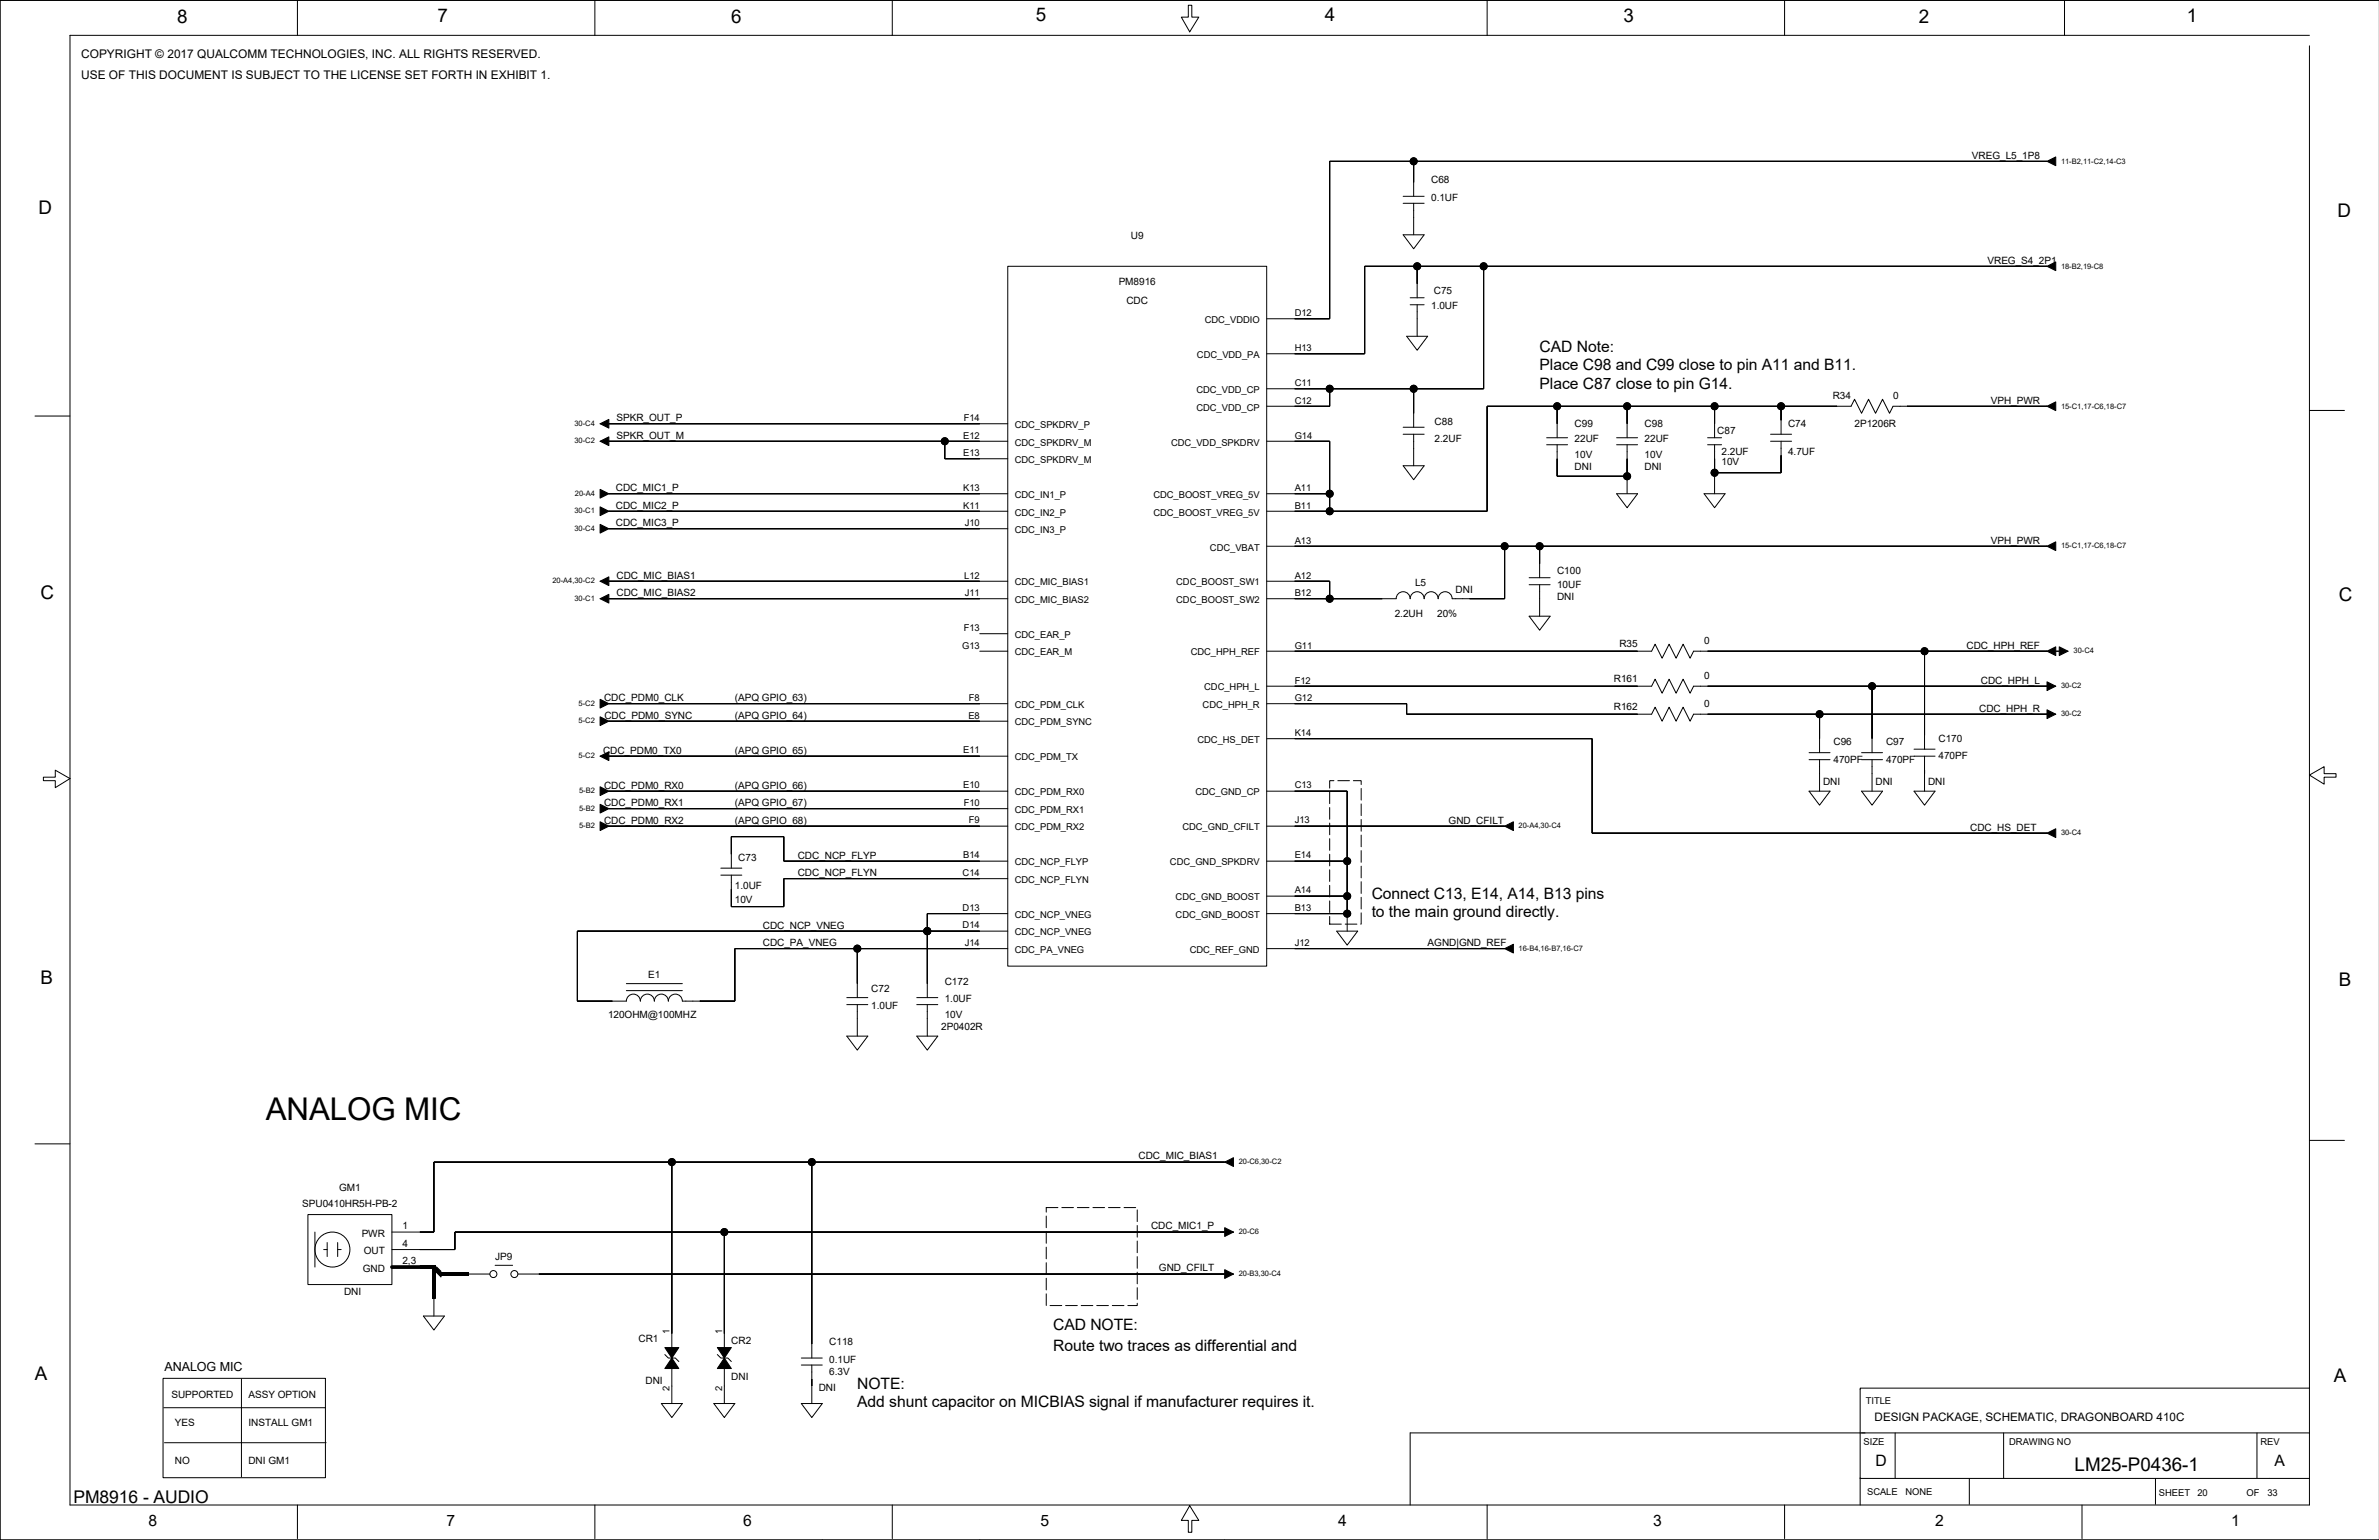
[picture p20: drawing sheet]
<svg xmlns="http://www.w3.org/2000/svg" width="863mm" height="559mm" viewBox="0 0 863 559" stroke-linecap="round" stroke-linejoin="round" font-family="sans-serif">
<defs><g id="words">
<text font-size="11.4" x="96.5" y="406.4">ANALOG MIC</text>
<g font-size="6.8">
<text x="64.2" y="8.2">8</text>
<text x="158.7" y="8">7</text>
<text x="265.4" y="8.2">6</text>
<text x="375.8" y="7.5">5</text>
<text x="480.7" y="7.5">4</text>
<text x="589.1" y="8">3</text>
<text x="696.3" y="8.2">2</text>
<text x="793.6" y="8">1</text>
<text x="14" y="77.8">D</text>
<text x="848.2" y="78.6">D</text>
<text x="14.7" y="217.5">C</text>
<text x="848.7" y="218.2">C</text>
<text x="14.7" y="357.1">B</text>
<text x="848.7" y="357.9">B</text>
<text x="12.7" y="500.6">A</text>
<text x="846.9" y="501.4">A</text>
<text x="752.8" y="533.9">LM25-P0436-1</text>
</g>
<text font-size="6.3" x="26.7" y="545.2">PM8916 - AUDIO</text>
<g font-size="5.7">
<text x="558.7" y="127.7">CAD Note:</text>
<text x="558.7" y="134.4">Place C98 and C99 close to pin A11 and B11.</text>
<text x="558.7" y="141">Place C87 close to pin G14.</text>
<text x="497.7" y="326.1">Connect C13, E14, A14, B13 pins</text>
<text x="497.7" y="332.8">to the main ground directly.</text>
<text x="382.2" y="482.6">CAD NOTE:</text>
<text x="382.2" y="490.2">Route two traces as differential and</text>
<text x="311.1" y="504.2">NOTE:</text>
<text x="311.1" y="510.5">Add shunt capacitor on MICBIAS signal if manufacturer requires it.</text>
<text x="680.6" y="532.1">D</text>
<text x="825.3" y="532.1">A</text>
<text x="53.8" y="553.7">8</text>
<text x="162" y="553.7">7</text>
<text x="269.7" y="553.7">6</text>
<text x="377.6" y="553.7">5</text>
<text x="485.5" y="553.7">4</text>
<text x="599.8" y="553.7">3</text>
<text x="702.1" y="553.7">2</text>
<text x="809.6" y="553.7">1</text>
</g>
<text font-size="4.6" x="59.7" y="497.6">ANALOG MIC</text>
<g font-size="4.3">
<text x="29.4" y="20.9">COPYRIGHT © 2017 QUALCOMM TECHNOLOGIES, INC. ALL RIGHTS RESERVED.</text>
<text x="29.4" y="28.6">USE OF THIS DOCUMENT IS SUBJECT TO THE LICENSE SET FORTH IN EXHIBIT 1.</text>
</g>
<text font-size="4.2" x="680.2" y="515.5">DESIGN PACKAGE, SCHEMATIC, DRAGONBOARD 410C</text>
<g font-size="3.6">
<text x="715.6" y="57.7">VREG_L5_1P8</text>
<text x="519.3" y="66.5">C68</text>
<text x="519.3" y="72.9">0.1UF</text>
<text x="410.3" y="86.9">U9</text>
<text x="721.2" y="95.8">VREG_S4_2P1</text>
<text x="405.9" y="103.4">PM8916</text>
<text x="520.3" y="106.6">C75</text>
<text x="408.7" y="110.4">CDC</text>
<text x="519.3" y="112.2">1.0UF</text>
<text x="665.1" y="144.7">R34</text>
<text x="686.9" y="144.7">0</text>
<text x="722.4" y="146.6">VPH_PWR</text>
<text x="223.7" y="152.8">SPKR_OUT_P</text>
<text x="520.6" y="154.1">C88</text>
<text x="571.4" y="154.8">C99</text>
<text x="596.8" y="154.8">C98</text>
<text x="648.8" y="154.8">C74</text>
<text x="672.9" y="154.8">2P1206R</text>
<text x="223.7" y="159.2">SPKR_OUT_M</text>
<text x="520.6" y="160.5">2.2UF</text>
<text x="571.4" y="160.5">22UF</text>
<text x="596.8" y="160.5">22UF</text>
<text x="623.2" y="157.4">C87</text>
<text x="571.4" y="166.3">10V</text>
<text x="596.8" y="166.3">10V</text>
<text x="624.7" y="165">2.2UF</text>
<text x="648.8" y="165">4.7UF</text>
<text x="571.4" y="170.7">DNI</text>
<text x="596.8" y="170.7">DNI</text>
<text x="624.7" y="168.8">10V</text>
<text x="223.5" y="178.2">CDC_MIC1_P</text>
<text x="223.5" y="184.5">CDC_MIC2_P</text>
<text x="223.5" y="190.9">CDC_MIC3_P</text>
<text x="722.4" y="197.4">VPH_PWR</text>
<text x="223.7" y="209.9">CDC_MIC_BIAS1</text>
<text x="565" y="208.2">C100</text>
<text x="513.5" y="212.6">L5</text>
<text x="528.2" y="215.2">DNI</text>
<text x="565" y="213.3">10UF</text>
<text x="223.7" y="216.3">CDC_MIC_BIAS2</text>
<text x="565" y="217.7">DNI</text>
<text x="506.1" y="224">2.2UH</text>
<text x="521.5" y="224">20%</text>
<text x="618.3" y="233.6">0</text>
<text x="587.6" y="234.8">R35</text>
<text x="713.6" y="235.5">CDC_HPH_REF</text>
<text x="585.6" y="247.5">R161</text>
<text x="618.3" y="246.3">0</text>
<text x="718.8" y="248.2">CDC_HPH_L</text>
<text x="219.2" y="254.4">CDC_PDM0_CLK</text>
<text x="266.6" y="254.5">(APQ GPIO_63)</text>
<text x="585.6" y="257.7">R162</text>
<text x="618.3" y="256.4">0</text>
<text x="219.3" y="260.9">CDC_PDM0_SYNC</text>
<text x="266.6" y="260.9">(APQ GPIO_64)</text>
<text x="718.2" y="258.3">CDC_HPH_R</text>
<text x="703.4" y="269.1">C170</text>
<text x="218.8" y="273.4">CDC_PDM0_TX0</text>
<text x="266.6" y="273.6">(APQ GPIO_65)</text>
<text x="665.3" y="270.4">C96</text>
<text x="684.4" y="270.4">C97</text>
<text x="703.4" y="275.5">470PF</text>
<text x="665.3" y="276.7">470PF</text>
<text x="684.4" y="276.7">470PF</text>
<text x="219.2" y="286.3">CDC_PDM0_RX0</text>
<text x="266.6" y="286.3">(APQ GPIO_66)</text>
<text x="661.5" y="285">DNI</text>
<text x="680.6" y="285">DNI</text>
<text x="699.6" y="285">DNI</text>
<text x="219.2" y="292.6">CDC_PDM0_RX1</text>
<text x="266.6" y="292.6">(APQ GPIO_67)</text>
<text x="219.2" y="299">CDC_PDM0_RX2</text>
<text x="266.6" y="299">(APQ GPIO_68)</text>
<text x="525.7" y="299">GND_CFILT</text>
<text x="714.9" y="301.5">CDC_HS_DET</text>
<text x="289.5" y="311.5">CDC_NCP_FLYP</text>
<text x="267.9" y="312.3">C73</text>
<text x="289.5" y="318">CDC_NCP_FLYN</text>
<text x="266.6" y="322.4">1.0UF</text>
<text x="266.6" y="327.5">10V</text>
<text x="276.8" y="336.9">CDC_NCP_VNEG</text>
<text x="276.8" y="343.3">CDC_PA_VNEG</text>
<text x="518" y="343.4">AGND|GND_REF</text>
<text x="235.2" y="354.8">E1</text>
<text x="316.2" y="359.8">C72</text>
<text x="342.8" y="357.3">C172</text>
<text x="342.8" y="363.7">1.0UF</text>
<text x="220.6" y="369.3">120OHM@100MHZ</text>
<text x="316.2" y="366.2">1.0UF</text>
<text x="342.8" y="369.4">10V</text>
<text x="341.6" y="373.9">2P0402R</text>
<text x="413.2" y="420.7">CDC_MIC_BIAS1</text>
<text x="109.7" y="438">SPU0410HR5H-PB-2</text>
<text x="123.1" y="432.2">GM1</text>
<text x="131.2" y="448.7">PWR</text>
<text x="146" y="446.1">1</text>
<text x="417.7" y="446.1">CDC_MIC1_P</text>
<text x="132" y="455.1">OUT</text>
<text x="146" y="452.5">4</text>
<text x="131.6" y="461.4">GND</text>
<text x="146" y="458.8">2,3</text>
<text x="179.7" y="457">JP9</text>
<text x="420.5" y="461.3">GND_CFILT</text>
<text x="124.8" y="469.7">DNI</text>
<text x="231.7" y="486.9">CR1</text>
<text x="265.4" y="487.5">CR2</text>
<text x="300.9" y="488.1">C118</text>
<text x="300.9" y="494.4">0.1UF</text>
<text x="234.3" y="502.1">DNI</text>
<text x="265.4" y="500.8">DNI</text>
<text x="300.9" y="498.9">6.3V</text>
<text x="62.2" y="507.2">SUPPORTED</text>
<text x="90.1" y="507.2">ASSY OPTION</text>
<text x="297.1" y="504.6">DNI</text>
<text x="63.5" y="517.3">YES</text>
<text x="90.1" y="517.3">INSTALL GM1</text>
<text x="63.5" y="531.3">NO</text>
<text x="90.1" y="531.3">DNI GM1</text>
</g>
<g font-size="3.4">
<text x="437.1" y="117.2">CDC_VDDIO</text>
<text x="469.8" y="114.7">D12</text>
<text x="434.3" y="129.9">CDC_VDD_PA</text>
<text x="469.8" y="127.4">H13</text>
<text x="434.1" y="142.6">CDC_VDD_CP</text>
<text x="469.8" y="140.1">C11</text>
<text x="434.1" y="149">CDC_VDD_CP</text>
<text x="469.8" y="146.4">C12</text>
<text x="349.7" y="152.8">F14</text>
<text x="368.2" y="155.3">CDC_SPKDRV_P</text>
<text x="349.5" y="159.1">E12</text>
<text x="368.2" y="161.7">CDC_SPKDRV_M</text>
<text x="424.9" y="161.7">CDC_VDD_SPKDRV</text>
<text x="469.8" y="159.1">G14</text>
<text x="349.5" y="165.5">E13</text>
<text x="368.2" y="168">CDC_SPKDRV_M</text>
<text x="349.5" y="178.2">K13</text>
<text x="469.8" y="178.2">A11</text>
<text x="349.5" y="184.5">K11</text>
<text x="368.2" y="180.7">CDC_IN1_P</text>
<text x="418.5" y="180.7">CDC_BOOST_VREG_5V</text>
<text x="469.8" y="184.5">B11</text>
<text x="350.1" y="190.9">J10</text>
<text x="368.2" y="187.1">CDC_IN2_P</text>
<text x="418.5" y="187.1">CDC_BOOST_VREG_5V</text>
<text x="368.2" y="193.4">CDC_IN3_P</text>
<text x="469.8" y="197.2">A13</text>
<text x="439" y="199.8">CDC_VBAT</text>
<text x="349.9" y="209.9">L12</text>
<text x="469.8" y="209.9">A12</text>
<text x="368.2" y="212.5">CDC_MIC_BIAS1</text>
<text x="426.8" y="212.5">CDC_BOOST_SW1</text>
<text x="350.1" y="216.3">J11</text>
<text x="368.2" y="218.8">CDC_MIC_BIAS2</text>
<text x="426.8" y="218.8">CDC_BOOST_SW2</text>
<text x="469.8" y="216.3">B12</text>
<text x="349.7" y="229">F13</text>
<text x="368.2" y="231.5">CDC_EAR_P</text>
<text x="349.1" y="235.3">G13</text>
<text x="368.2" y="237.8">CDC_EAR_M</text>
<text x="432.1" y="237.8">CDC_HPH_REF</text>
<text x="469.8" y="235.3">G11</text>
<text x="437" y="250.5">CDC_HPH_L</text>
<text x="469.8" y="248">F12</text>
<text x="351.6" y="254.4">F8</text>
<text x="368.2" y="256.9">CDC_PDM_CLK</text>
<text x="436.4" y="256.9">CDC_HPH_R</text>
<text x="469.8" y="254.4">G12</text>
<text x="351.4" y="260.7">E8</text>
<text x="368.2" y="263.2">CDC_PDM_SYNC</text>
<text x="434.5" y="269.6">CDC_HS_DET</text>
<text x="469.8" y="267.1">K14</text>
<text x="349.5" y="273.4">E11</text>
<text x="368.2" y="275.9">CDC_PDM_TX</text>
<text x="349.5" y="286.1">E10</text>
<text x="469.8" y="286.1">C13</text>
<text x="349.7" y="292.5">F10</text>
<text x="368.2" y="288.6">CDC_PDM_RX0</text>
<text x="433.8" y="288.6">CDC_GND_CP</text>
<text x="351.6" y="298.8">F9</text>
<text x="368.2" y="295">CDC_PDM_RX1</text>
<text x="469.8" y="298.8">J13</text>
<text x="368.2" y="301.3">CDC_PDM_RX2</text>
<text x="429.1" y="301.3">CDC_GND_CFILT</text>
<text x="349.5" y="311.5">B14</text>
<text x="469.8" y="311.5">E14</text>
<text x="349.3" y="317.8">C14</text>
<text x="368.2" y="314">CDC_NCP_FLYP</text>
<text x="424.5" y="314">CDC_GND_SPKDRV</text>
<text x="368.2" y="320.4">CDC_NCP_FLYN</text>
<text x="426.6" y="326.7">CDC_GND_BOOST</text>
<text x="469.8" y="324.2">A14</text>
<text x="349.3" y="330.5">D13</text>
<text x="368.2" y="333.1">CDC_NCP_VNEG</text>
<text x="426.6" y="333.1">CDC_GND_BOOST</text>
<text x="469.8" y="330.5">B13</text>
<text x="349.3" y="336.9">D14</text>
<text x="368.2" y="339.4">CDC_NCP_VNEG</text>
<text x="350.1" y="343.2">J14</text>
<text x="368.2" y="345.8">CDC_PA_VNEG</text>
<text x="431.7" y="345.8">CDC_REF_GND</text>
<text x="469.8" y="343.2">J12</text>
<text x="243" y="483.9" transform="rotate(-90 243 483.9)">1</text>
<text x="262" y="483.9" transform="rotate(-90 262 483.9)">1</text>
<text x="243" y="504.8" transform="rotate(-90 243 504.8)">2</text>
<text x="262" y="504.8" transform="rotate(-90 262 504.8)">2</text>
<text x="677" y="509.3">TITLE</text>
<text x="676.2" y="524.3">SIZE</text>
<text x="729.1" y="524.3">DRAWING NO</text>
<text x="820.2" y="524.3">REV</text>
<text x="677.5" y="542.6">SCALE</text>
<text x="691.4" y="542.6">NONE</text>
<text x="783.4" y="542.8">SHEET</text>
<text x="797.4" y="542.8">20</text>
<text x="815.2" y="542.8">OF</text>
<text x="822.8" y="542.8">33</text>
</g>
<g font-size="2.7">
<text x="747.9" y="59.3">11-B2,11-C2,14-C3</text>
<text x="747.9" y="97.4">18-B2,19-C8</text>
<text x="747.9" y="148.2">15-C1,17-C6,18-C7</text>
<text x="208.5" y="154.6">30-C4</text>
<text x="208.5" y="160.9">30-C2</text>
<text x="208.6" y="180">20-A4</text>
<text x="208.5" y="186.3">30-C1</text>
<text x="208.5" y="192.7">30-C4</text>
<text x="747.9" y="199">15-C1,17-C6,18-C7</text>
<text x="200.5" y="211.7">20-A4,30-C2</text>
<text x="208.5" y="218.1">30-C1</text>
<text x="752.4" y="237.1">30-C4</text>
<text x="747.9" y="249.8">30-C2</text>
<text x="210" y="256.2">5-C2</text>
<text x="210" y="262.5">5-C2</text>
<text x="747.9" y="260">30-C2</text>
<text x="210" y="275.2">5-C2</text>
<text x="210.1" y="287.9">5-B2</text>
<text x="210.1" y="294.2">5-B2</text>
<text x="210.1" y="300.6">5-B2</text>
<text x="551.1" y="300.6">20-A4,30-C4</text>
<text x="747.9" y="303.1">30-C4</text>
<text x="551.1" y="345">16-B4,16-B7,16-C7</text>
<text x="449.5" y="422.5">20-C6,30-C2</text>
<text x="449.5" y="447.9">20-C6</text>
<text x="449.5" y="463.1">20-B3,30-C4</text>
</g>
</g></defs>
<g fill="none" stroke="#000" stroke-width=".36">
<path d="M0 .1h863.3h-863.3v558.7zM107.9 .1v12.7M215.9 .1v12.7M323.8 .1v12.7M431.2 1.9h1.3v4.3h2.5l-3.3 5.4-3-5.4h2.5zM539.6 .1v12.7M647.6 .1v12.7M749.1 .1v12.7M838 12.8h-812.6v533.3h812.6v-529.5M513 58.5v12.7M742.8 58.5h.1M742.8 58.5h-260.3v57.2h-22.9"/>
<path d="M509.2 73.8h7.6M509.2 71.2h7.6M513 78.8h.1M513 73.8v11.4M365.7 96.6h93.9v254h-93.9zM509.2 85.2h7.6l-3.8 5.1zM514.2 96.6v11.5M538.4 96.6v44.5h-78.8M742.8 96.6h.1M742.8 96.6h-247.6v31.8h-35.6M511.7 108.1h5.1M511.7 110.6h5.1"/>
<path d="M514.2 115.7h.1M514.2 110.6v11.4M510.4 122h7.6l-3.8 5.1zM12.7 151h12.7M220.9 153.8h.1M220.9 153.8h144.8M482.5 141.1v6.3h-22.9M509.2 157.6h7.6M509.2 155h7.6M513 141.1v13.9M513 157.6v11.4M561.2 158.8h7.6"/>
<path d="M565 147.4v11.4M586.6 158.8h7.6M590.4 147.4v11.4M619.6 158.8h5.1M622.2 147.4v11.4M642.5 157.6h7.6M646.3 147.4v10.2M742.8 147.4h.1M742.8 147.4h-55.9l-1.3 2.6-2.5-5.1-2.5 5.1-2.6-5.1-2.5 5.1-2.6-5.1-1.2 2.5h-132.1v38.1h-80M838 148.9h12.7M220.9 160.1h144.8M220.9 160.1h.1"/>
<path d="M220.9 179.2h.1M220.9 179.2h144.8M342.8 160.1v6.4h22.9M459.6 160.1h22.9v25.4M459.6 179.2h22.9M509.2 169h7.6l-3.8 5.1zM513 162.7h.1M561.2 161.4h7.6M565 161.4v11.4h25.4M586.6 179.2h7.6l-3.8 5zM586.6 161.4h7.6M590.4 172.8h.1"/>
<path d="M590.4 161.4v17.8M618.3 179.2h7.7l-3.8 5zM619.6 161.4h5.1M622.2 161.4v17.8M642.5 160.1h7.6M646.3 160.1v11.4h-24.1M220.9 185.5h.1M220.9 191.9h.1M220.9 185.5h144.8M220.9 191.9h144.8M459.6 198.2h283.2M546 198.2v19h-19.1a2.54 2.54 0 0 0-2.5-2.5 2.54 2.54 0 0 0-2.5 2.5 2.54 2.54 0 0 0-2.6-2.5 2.54 2.54 0 0 0-2.5 2.5 2.54 2.54 0 0 0-2.6-2.5 2.54 2.54 0 0 0-2.5 2.5 2.54 2.54 0 0 0-2.5-2.5 2.54 2.54 0 0 0-2.6 2.5h-47"/>
<path d="M558.7 198.2v11.4M742.8 198.2h.1M220.9 210.9h.1M220.9 217.2h.1M220.9 210.9h144.8M220.9 217.2h144.8M459.6 210.9h22.9v6.3M554.9 212.2h7.6M554.9 209.6h7.6M558.7 217.2h.1M558.7 212.2v11.4M355.5 236.3h10.2"/>
<path d="M355.5 229.9h10.2M459.6 236.3h139.7l1.3-2.5 2.5 5 2.6-5 2.5 5 2.5-5 2.6 5 1.2-2.5h128.3M554.9 223.6h7.6l-3.8 5.1zM698.3 236.3v35.5M742.8 236.3h.1M744.1 236.3h3.1M220.9 255.3h.1M220.9 255.3h144.8M459.6 249h139.7l1.3-2.5 2.5 5 2.6-5 2.5 5 2.5-5 2.6 5 1.2-2.5h128.3M459.6 255.3h50.8v3.8h88.9l1.3-2.5 2.5 5.1 2.6-5.1 2.5 5.1 2.5-5.1 2.6 5.1 1.2-2.6h128.3M660.2 259.1v14M679.3 249v24.1"/>
<path d="M742.8 259.1h.1M742.8 249h.1M220.9 261.7h.1M220.9 274.4h.1M220.9 261.7h144.8M220.9 274.4h144.8M459.6 268h118.1v34.3h165.1M656.4 275.7h7.7M656.4 273.1h7.7M660.2 275.7v11.4M675.5 275.7h7.6M675.5 273.1h7.6"/>
<path d="M679.3 275.7v11.4M694.5 274.4h7.6M694.5 271.8h7.6M698.3 274.4v12.7M15.7 282h4.4v-2.5l5.3 3-5.3 3.3v-2.5h-4.4zM220.9 287.1h.1M220.9 293.4h.1M220.9 299.8h.1M220.9 287.1h144.8M220.9 299.8h144.8M220.9 293.4h144.8M459.6 287.1h29.2v50.8"/>
<path d="M459.6 299.8h86.4M546 299.8h.1M656.4 287.1h7.7l-3.9 5.1zM660.2 280.7h.1M675.5 287.1h7.6l-3.8 5.1zM679.3 280.7h.1M694.5 287.1h7.6l-3.8 5.1zM838 281.2l5.3-3v2.5h4.4v1.3h-4.4v2.5zM261.6 317.6h7.6M261.6 315h7.6M265.4 317.6v11.4h19v-10.2h81.3M365.7 312.5h-81.3v-8.9h-19v11.4"/>
<path d="M459.6 312.5h29.2M742.8 302.3h.1M336.5 337.9h.1M365.7 337.9h-156.2v25.4h17.8a2.54 2.54 0 0 1 2.5-2.6 2.54 2.54 0 0 1 2.6 2.6 2.54 2.54 0 0 1 2.5-2.6 2.54 2.54 0 0 1 2.5 2.6 2.54 2.54 0 0 1 2.6-2.6 2.54 2.54 0 0 1 2.5 2.6 2.54 2.54 0 0 1 2.6-2.6 2.54 2.54 0 0 1 2.5 2.6h19v-19.1h99.1M365.7 331.5h-29.2v30.5M459.6 331.5h29.2M459.6 325.2h29.2M485 337.9h7.6l-3.8 5zM488.8 331.5h.1M227.3 359.5h20.3M227.3 356.9h20.3M311.1 344.2v17.8"/>
<path d="M459.6 344.2h86.4M546 344.2h.1M307.3 376h7.6l-3.8 5zM307.3 364.5h7.6M307.3 362h7.6M311.1 369.6h.1M311.1 364.5v11.5M332.7 376h7.6l-3.8 5zM332.7 364.5h7.6M332.7 362h7.6M336.5 369.6h.1M336.5 364.5v11.5"/>
<path d="M12.7 415.1h12.7M838 413.8h12.7M243.8 421.7v87.6M294.6 421.7v71.1M444.4 421.7h.1M444.4 421.7h-287v25.4h-15.2M111.7 440.7h30.5v25.4h-30.5zM114.3 447.1v12.7M117.4 453.4h1.3M118.7 450.9v5.1M122.5 453.4h1.3M122.5 450.9v5.1"/>
<path d="M179.7 459.1h6.3M262.8 447.1v62.2M444.4 447.1h.1M444.4 447.1h-279.3v6.3h-22.9M153.6 477.5h7.7l-3.9 5.1zM157.4 471.2v6.3M160 462.3h.1M170.1 462.3h7.7M187.9 462.3h256.5M444.4 462.3h.1M241.2 491.5l1.3 1.3h2.6l1.2 1.2M260.3 491.5l1.3 1.3h2.5l1.3 1.2"/>
<path d="M290.8 495.3h7.6M290.8 492.8h7.6M294.6 495.3v14M59.2 500.1h58.9v36.1h-58.9zM59.4 510.8h58.7M87.6 500.4v35.5M240 509.3h7.6l-3.8 5.1zM243.8 502.9h.1M259 509.3h7.6l-3.8 5.1zM262.8 502.9h.1M290.8 509.3h7.6l-3.8 5.1zM687.7 519.9v16.6"/>
<path d="M727 519.9v16.6M819 519.9v16.6M838 503.7h-163v42.4M838 519.9h-326.3v26.2M59.7 523.5h58.6M675 536.5h163M714.6 536.5v9.3M782.1 536.5v9.3M0 558.8h863.3M107.9 546.1v12.2M215.9 546.1v12.2M298.4 558.8h.1"/>
<path d="M323.8 546.1v12.2M355.5 558.8h.1M431.7 546.4l3.3 5.3h-2.5v4.3h-1.3v-4.3h-2.5zM444.4 558.8h.1M539.6 546.1v12.2M539.6 558.8h.1M647.6 546.1v12.2M755.5 546.1v12.2"/>
<circle cx="513" cy="58.5" r="1.27"/>
<circle cx="514.2" cy="96.6" r="1.27"/>
<circle cx="538.4" cy="96.6" r="1.27"/>
<circle cx="482.5" cy="141.1" r="1.27"/>
<circle cx="513" cy="141.1" r="1.27"/>
<circle cx="565" cy="147.4" r="1.27"/>
<circle cx="590.4" cy="147.4" r="1.27"/>
<circle cx="622.2" cy="147.4" r="1.27"/>
<circle cx="646.3" cy="147.4" r="1.27"/>
<circle cx="342.8" cy="160.1" r="1.27"/>
<circle cx="482.5" cy="179.2" r="1.27"/>
<circle cx="590.4" cy="172.8" r="1.27"/>
<circle cx="622.2" cy="171.5" r="1.27"/>
<circle cx="482.5" cy="185.5" r="1.27"/>
<circle cx="546" cy="198.2" r="1.27"/>
<circle cx="558.7" cy="198.2" r="1.27"/>
<circle cx="482.5" cy="217.2" r="1.27"/>
<circle cx="698.3" cy="236.3" r="1.27"/>
<circle cx="660.2" cy="259.1" r="1.27"/>
<circle cx="679.3" cy="249" r="1.27"/>
<circle cx="488.8" cy="312.5" r="1.27"/>
<circle cx="336.5" cy="337.9" r="1.27"/>
<circle cx="488.8" cy="331.5" r="1.27"/>
<circle cx="488.8" cy="325.2" r="1.27"/>
<circle cx="311.1" cy="344.2" r="1.27"/>
<circle cx="243.8" cy="421.7" r="1.27"/>
<circle cx="294.6" cy="421.7" r="1.27"/>
<circle cx="120.6" cy="453.4" r="6.3"/>
<circle cx="262.8" cy="447.1" r="1.27"/>
<circle cx="179" cy="462.3" r="1.27"/>
<circle cx="186.6" cy="462.3" r="1.27"/>
</g>
<g fill="#000" stroke="#000" stroke-width=".36">
<path d="M482.5 58.5v57.2z" fill-rule="evenodd"/>
<path d="M513 58.5v7.7z" fill-rule="evenodd"/>
<path d="M482.5 58.5h30.5z" fill-rule="evenodd"/>
<path d="M513 58.5h229.8z" fill-rule="evenodd"/>
<path d="M742.8 58.5l3.2-1.6v3.2z" fill-rule="evenodd"/>
<path d="M495.2 96.6v31.8z" fill-rule="evenodd"/>
<path d="M495.2 96.6h19z" fill-rule="evenodd"/>
<path d="M514.2 96.6v6.4z" fill-rule="evenodd"/>
<path d="M514.2 96.6h24.2z" fill-rule="evenodd"/>
<path d="M538.4 96.6v44.5z" fill-rule="evenodd"/>
<path d="M538.4 96.6h204.4z" fill-rule="evenodd"/>
<path d="M742.8 96.6l3.2-1.6v3.2z" fill-rule="evenodd"/>
<path d="M469.8 115.7h12.7z" fill-rule="evenodd"/>
<path d="M469.8 128.4h25.4z" fill-rule="evenodd"/>
<path d="M217.8 153.8l3.1-1.6v3.1z" fill-rule="evenodd"/>
<path d="M220.9 153.8h134.6z" fill-rule="evenodd"/>
<path d="M469.8 141.1h12.7z" fill-rule="evenodd"/>
<path d="M469.8 147.4h12.7z" fill-rule="evenodd"/>
<path d="M482.5 141.1v6.3z" fill-rule="evenodd"/>
<path d="M513 141.1v8.9z" fill-rule="evenodd"/>
<path d="M482.5 141.1h30.5z" fill-rule="evenodd"/>
<path d="M513 141.1h25.4z" fill-rule="evenodd"/>
<path d="M539.6 147.4v38.1z" fill-rule="evenodd"/>
<path d="M565 147.4v6.4z" fill-rule="evenodd"/>
<path d="M539.6 147.4h25.4z" fill-rule="evenodd"/>
<path d="M590.4 147.4v6.4z" fill-rule="evenodd"/>
<path d="M565 147.4h25.4z" fill-rule="evenodd"/>
<path d="M622.2 147.4v6.4z" fill-rule="evenodd"/>
<path d="M590.4 147.4h31.8z" fill-rule="evenodd"/>
<path d="M646.3 147.4v5.1z" fill-rule="evenodd"/>
<path d="M622.2 147.4h24.1z" fill-rule="evenodd"/>
<path d="M646.3 147.4h20.3z" fill-rule="evenodd"/>
<path d="M692 147.4h50.8z" fill-rule="evenodd"/>
<path d="M742.8 147.4l3.2-1.6v3.2z" fill-rule="evenodd"/>
<path d="M217.8 160.1l3.1-1.6v3.2z" fill-rule="evenodd"/>
<path d="M217.8 177.6l3.1 1.6-3.1 1.5z" fill-rule="evenodd"/>
<path d="M220.9 160.1h121.9z" fill-rule="evenodd"/>
<path d="M342.8 160.1v6.4z" fill-rule="evenodd"/>
<path d="M220.9 179.2h134.6z" fill-rule="evenodd"/>
<path d="M342.8 166.5h12.7z" fill-rule="evenodd"/>
<path d="M342.8 160.1h12.7z" fill-rule="evenodd"/>
<path d="M482.5 179.2v6.3z" fill-rule="evenodd"/>
<path d="M469.8 179.2h12.7z" fill-rule="evenodd"/>
<path d="M482.5 160.1v19.1z" fill-rule="evenodd"/>
<path d="M469.8 160.1h12.7z" fill-rule="evenodd"/>
<path d="M565 166.5v6.3z" fill-rule="evenodd"/>
<path d="M565 172.8h25.4z" fill-rule="evenodd"/>
<path d="M590.4 166.5v6.3z" fill-rule="evenodd"/>
<path d="M622.2 166.5v5z" fill-rule="evenodd"/>
<path d="M622.2 171.5v1.3z" fill-rule="evenodd"/>
<path d="M622.2 171.5h24.1z" fill-rule="evenodd"/>
<path d="M646.3 165.2v6.3z" fill-rule="evenodd"/>
<path d="M217.8 183.9l3.1 1.6-3.1 1.6z" fill-rule="evenodd"/>
<path d="M217.8 190.3l3.1 1.6-3.1 1.5z" fill-rule="evenodd"/>
<path d="M220.9 185.5h134.6z" fill-rule="evenodd"/>
<path d="M220.9 191.9h134.6z" fill-rule="evenodd"/>
<path d="M469.8 185.5h12.7z" fill-rule="evenodd"/>
<path d="M482.5 185.5h57.1z" fill-rule="evenodd"/>
<path d="M546 198.2v19z" fill-rule="evenodd"/>
<path d="M469.8 198.2h76.2z" fill-rule="evenodd"/>
<path d="M558.7 198.2v6.4z" fill-rule="evenodd"/>
<path d="M546 198.2h12.7z" fill-rule="evenodd"/>
<path d="M558.7 198.2h184.1z" fill-rule="evenodd"/>
<path d="M742.8 198.2l3.2-1.6v3.2z" fill-rule="evenodd"/>
<path d="M217.8 210.9l3.1-1.6v3.2z" fill-rule="evenodd"/>
<path d="M217.8 217.2l3.1-1.5v3.1z" fill-rule="evenodd"/>
<path d="M220.9 210.9h134.6z" fill-rule="evenodd"/>
<path d="M220.9 217.2h134.6z" fill-rule="evenodd"/>
<path d="M469.8 217.2h12.7z" fill-rule="evenodd"/>
<path d="M482.5 210.9v6.3z" fill-rule="evenodd"/>
<path d="M469.8 210.9h12.7z" fill-rule="evenodd"/>
<path d="M482.5 217.2h19z" fill-rule="evenodd"/>
<path d="M533.3 217.2h12.7z" fill-rule="evenodd"/>
<path d="M469.8 236.3h124.4z" fill-rule="evenodd"/>
<path d="M619.6 236.3h78.7z" fill-rule="evenodd"/>
<path d="M698.3 236.3v30.5z" fill-rule="evenodd"/>
<path d="M742.8 236.3l3.2-1.6v3.2z" fill-rule="evenodd"/>
<path d="M698.3 236.3h44.5z" fill-rule="evenodd"/>
<path d="M747.2 234.7l3.2 1.6-3.2 1.6z" fill-rule="evenodd"/>
<path d="M217.8 253.8l3.1 1.5-3.1 1.6z" fill-rule="evenodd"/>
<path d="M220.9 255.3h134.6z" fill-rule="evenodd"/>
<path d="M510.4 255.3v3.8z" fill-rule="evenodd"/>
<path d="M469.8 255.3h40.6z" fill-rule="evenodd"/>
<path d="M469.8 249h124.4z" fill-rule="evenodd"/>
<path d="M510.4 259.1h83.8z" fill-rule="evenodd"/>
<path d="M660.2 259.1v8.9z" fill-rule="evenodd"/>
<path d="M619.6 259.1h40.6z" fill-rule="evenodd"/>
<path d="M679.3 249v19z" fill-rule="evenodd"/>
<path d="M619.6 249h59.7z" fill-rule="evenodd"/>
<path d="M660.2 259.1h82.6z" fill-rule="evenodd"/>
<path d="M679.3 249h63.5z" fill-rule="evenodd"/>
<path d="M742.8 257.6l3.2 1.5-3.2 1.6z" fill-rule="evenodd"/>
<path d="M742.8 247.4l3.2 1.6-3.2 1.6z" fill-rule="evenodd"/>
<path d="M217.8 274.4l3.1-1.6v3.2z" fill-rule="evenodd"/>
<path d="M217.8 260.1l3.1 1.6-3.1 1.6z" fill-rule="evenodd"/>
<path d="M220.9 261.7h134.6z" fill-rule="evenodd"/>
<path d="M220.9 274.4h134.6z" fill-rule="evenodd"/>
<path d="M577.7 268v34.3z" fill-rule="evenodd"/>
<path d="M469.8 268h107.9z" fill-rule="evenodd"/>
<path d="M698.3 279.5v1.2z" fill-rule="evenodd"/>
<path d="M217.8 285.5l3.1 1.6-3.1 1.6z" fill-rule="evenodd"/>
<path d="M217.8 291.8l3.1 1.6-3.1 1.6z" fill-rule="evenodd"/>
<path d="M217.8 298.2l3.1 1.6-3.1 1.6z" fill-rule="evenodd"/>
<path d="M220.9 287.1h134.6z" fill-rule="evenodd"/>
<path d="M220.9 293.4h134.6z" fill-rule="evenodd"/>
<path d="M220.9 299.8h134.6z" fill-rule="evenodd"/>
<path d="M469.8 287.1h19z" fill-rule="evenodd"/>
<path d="M488.8 287.1v25.4z" fill-rule="evenodd"/>
<path d="M469.8 299.8h76.2z" fill-rule="evenodd"/>
<path d="M546 299.8l3.2-1.6v3.2z" fill-rule="evenodd"/>
<path d="M265.4 303.6v6.3z" fill-rule="evenodd"/>
<path d="M284.4 318.8v10.2z" fill-rule="evenodd"/>
<path d="M265.4 303.6h19z" fill-rule="evenodd"/>
<path d="M284.4 303.6v8.9z" fill-rule="evenodd"/>
<path d="M284.4 318.8h71.1z" fill-rule="evenodd"/>
<path d="M284.4 312.5h71.1z" fill-rule="evenodd"/>
<path d="M469.8 312.5h19z" fill-rule="evenodd"/>
<path d="M488.8 312.5v12.7z" fill-rule="evenodd"/>
<path d="M577.7 302.3h165.1z" fill-rule="evenodd"/>
<path d="M742.8 302.3l3.2-1.6v3.2z" fill-rule="evenodd"/>
<path d="M209.5 337.9v25.4z" fill-rule="evenodd"/>
<path d="M265.4 322.6v6.4z" fill-rule="evenodd"/>
<path d="M265.4 329h19z" fill-rule="evenodd"/>
<path d="M209.5 337.9h127z" fill-rule="evenodd"/>
<path d="M336.5 337.9v19z" fill-rule="evenodd"/>
<path d="M336.5 331.5v6.4z" fill-rule="evenodd"/>
<path d="M336.5 337.9h19z" fill-rule="evenodd"/>
<path d="M336.5 331.5h19z" fill-rule="evenodd"/>
<path d="M469.8 325.2h19z" fill-rule="evenodd"/>
<path d="M488.8 325.2v6.3z" fill-rule="evenodd"/>
<path d="M469.8 331.5h19z" fill-rule="evenodd"/>
<path d="M266.6 344.2v19.1z" fill-rule="evenodd"/>
<path d="M311.1 344.2v12.7z" fill-rule="evenodd"/>
<path d="M266.6 344.2h44.5z" fill-rule="evenodd"/>
<path d="M311.1 344.2h44.4z" fill-rule="evenodd"/>
<path d="M469.8 344.2h76.2z" fill-rule="evenodd"/>
<path d="M546 344.2l3.2-1.6v3.2z" fill-rule="evenodd"/>
<path d="M209.5 363.3h12.7z" fill-rule="evenodd"/>
<path d="M253.9 363.3h12.7z" fill-rule="evenodd"/>
<path d="M157.4 421.7v25.4z" fill-rule="evenodd"/>
<path d="M243.8 421.7v62.2z" fill-rule="evenodd"/>
<path d="M157.4 421.7h86.4z" fill-rule="evenodd"/>
<path d="M294.6 421.7v66z" fill-rule="evenodd"/>
<path d="M243.8 421.7h50.8z" fill-rule="evenodd"/>
<path d="M294.6 421.7h149.8z" fill-rule="evenodd"/>
<path d="M444.4 421.7l3.2-1.6v3.2z" fill-rule="evenodd"/>
<path d="M152.4 447.1h5z" fill-rule="evenodd"/>
<path d="M152.4 453.4h12.7z" fill-rule="evenodd"/>
<path d="M165.1 447.1v6.3z" fill-rule="evenodd"/>
<path d="M262.8 447.1v36.8z" fill-rule="evenodd"/>
<path d="M165.1 447.1h97.7z" fill-rule="evenodd"/>
<path d="M262.8 447.1h181.6z" fill-rule="evenodd"/>
<path d="M444.4 445.5l3.2 1.6-3.2 1.6z" fill-rule="evenodd"/>
<path d="M156.9 459.2h1.1v1.1h-1.1z" fill-rule="evenodd"/>
<path d="M157.4 459.8h1.1l1.5 1.5v2l-2.6-2.5z" fill-rule="evenodd"/>
<path d="M195.5 462.3h248.9z" fill-rule="evenodd"/>
<path d="M444.4 460.7l3.2 1.6-3.2 1.6z" fill-rule="evenodd"/>
<path d="M241.2 489h5.1l-2.5 3.8z" fill-rule="evenodd"/>
<path d="M243.8 492.8l2.5 3.8h-5.1z" fill-rule="evenodd"/>
<path d="M260.3 489h5.1l-2.6 3.8z" fill-rule="evenodd"/>
<path d="M262.8 492.8l2.6 3.8h-5.1z" fill-rule="evenodd"/>
<path d="M294.6 500.4v2.5z" fill-rule="evenodd"/>
<circle cx="513" cy="58.5" r="1.27"/>
<circle cx="514.2" cy="96.6" r="1.27"/>
<circle cx="538.4" cy="96.6" r="1.27"/>
<circle cx="482.5" cy="141.1" r="1.27"/>
<circle cx="513" cy="141.1" r="1.27"/>
<circle cx="565" cy="147.4" r="1.27"/>
<circle cx="590.4" cy="147.4" r="1.27"/>
<circle cx="622.2" cy="147.4" r="1.27"/>
<circle cx="646.3" cy="147.4" r="1.27"/>
<circle cx="342.8" cy="160.1" r="1.27"/>
<circle cx="482.5" cy="179.2" r="1.27"/>
<circle cx="590.4" cy="172.8" r="1.27"/>
<circle cx="622.2" cy="171.5" r="1.27"/>
<circle cx="482.5" cy="185.5" r="1.27"/>
<circle cx="546" cy="198.2" r="1.27"/>
<circle cx="558.7" cy="198.2" r="1.27"/>
<circle cx="482.5" cy="217.2" r="1.27"/>
<circle cx="698.3" cy="236.3" r="1.27"/>
<circle cx="660.2" cy="259.1" r="1.27"/>
<circle cx="679.3" cy="249" r="1.27"/>
<circle cx="488.8" cy="312.5" r="1.27"/>
<circle cx="336.5" cy="337.9" r="1.27"/>
<circle cx="488.8" cy="331.5" r="1.27"/>
<circle cx="488.8" cy="325.2" r="1.27"/>
<circle cx="311.1" cy="344.2" r="1.27"/>
<circle cx="243.8" cy="421.7" r="1.27"/>
<circle cx="294.6" cy="421.7" r="1.27"/>
<circle cx="262.8" cy="447.1" r="1.27"/>
</g>
<path d="M482.5 283.3h11.4v52h-11.4zM379.6 438.2h33.1v35.5h-33.1v-35.5" fill="none" stroke="#000" stroke-width=".36" stroke-dasharray="4.2 1.4"/>
<path d="M142.2 459.8h10.2" fill="none" stroke="#000" stroke-width="1.3"/>
<g fill="#000" stroke="#000" stroke-width="1.3" stroke-linecap="butt">
<path d="M152.4 459.8h5z" fill-rule="evenodd"/>
<path d="M157.4 459.8v11.4z" fill-rule="evenodd"/>
<path d="M160 462.3h10.1z" fill-rule="evenodd"/>
</g>
<path d="M152.4 459.8h5v11.4M160 462.3h10.1" fill="none" stroke="#000" stroke-width="1.3" stroke-linecap="butt"/>
<use href="#words"/>
</svg>
